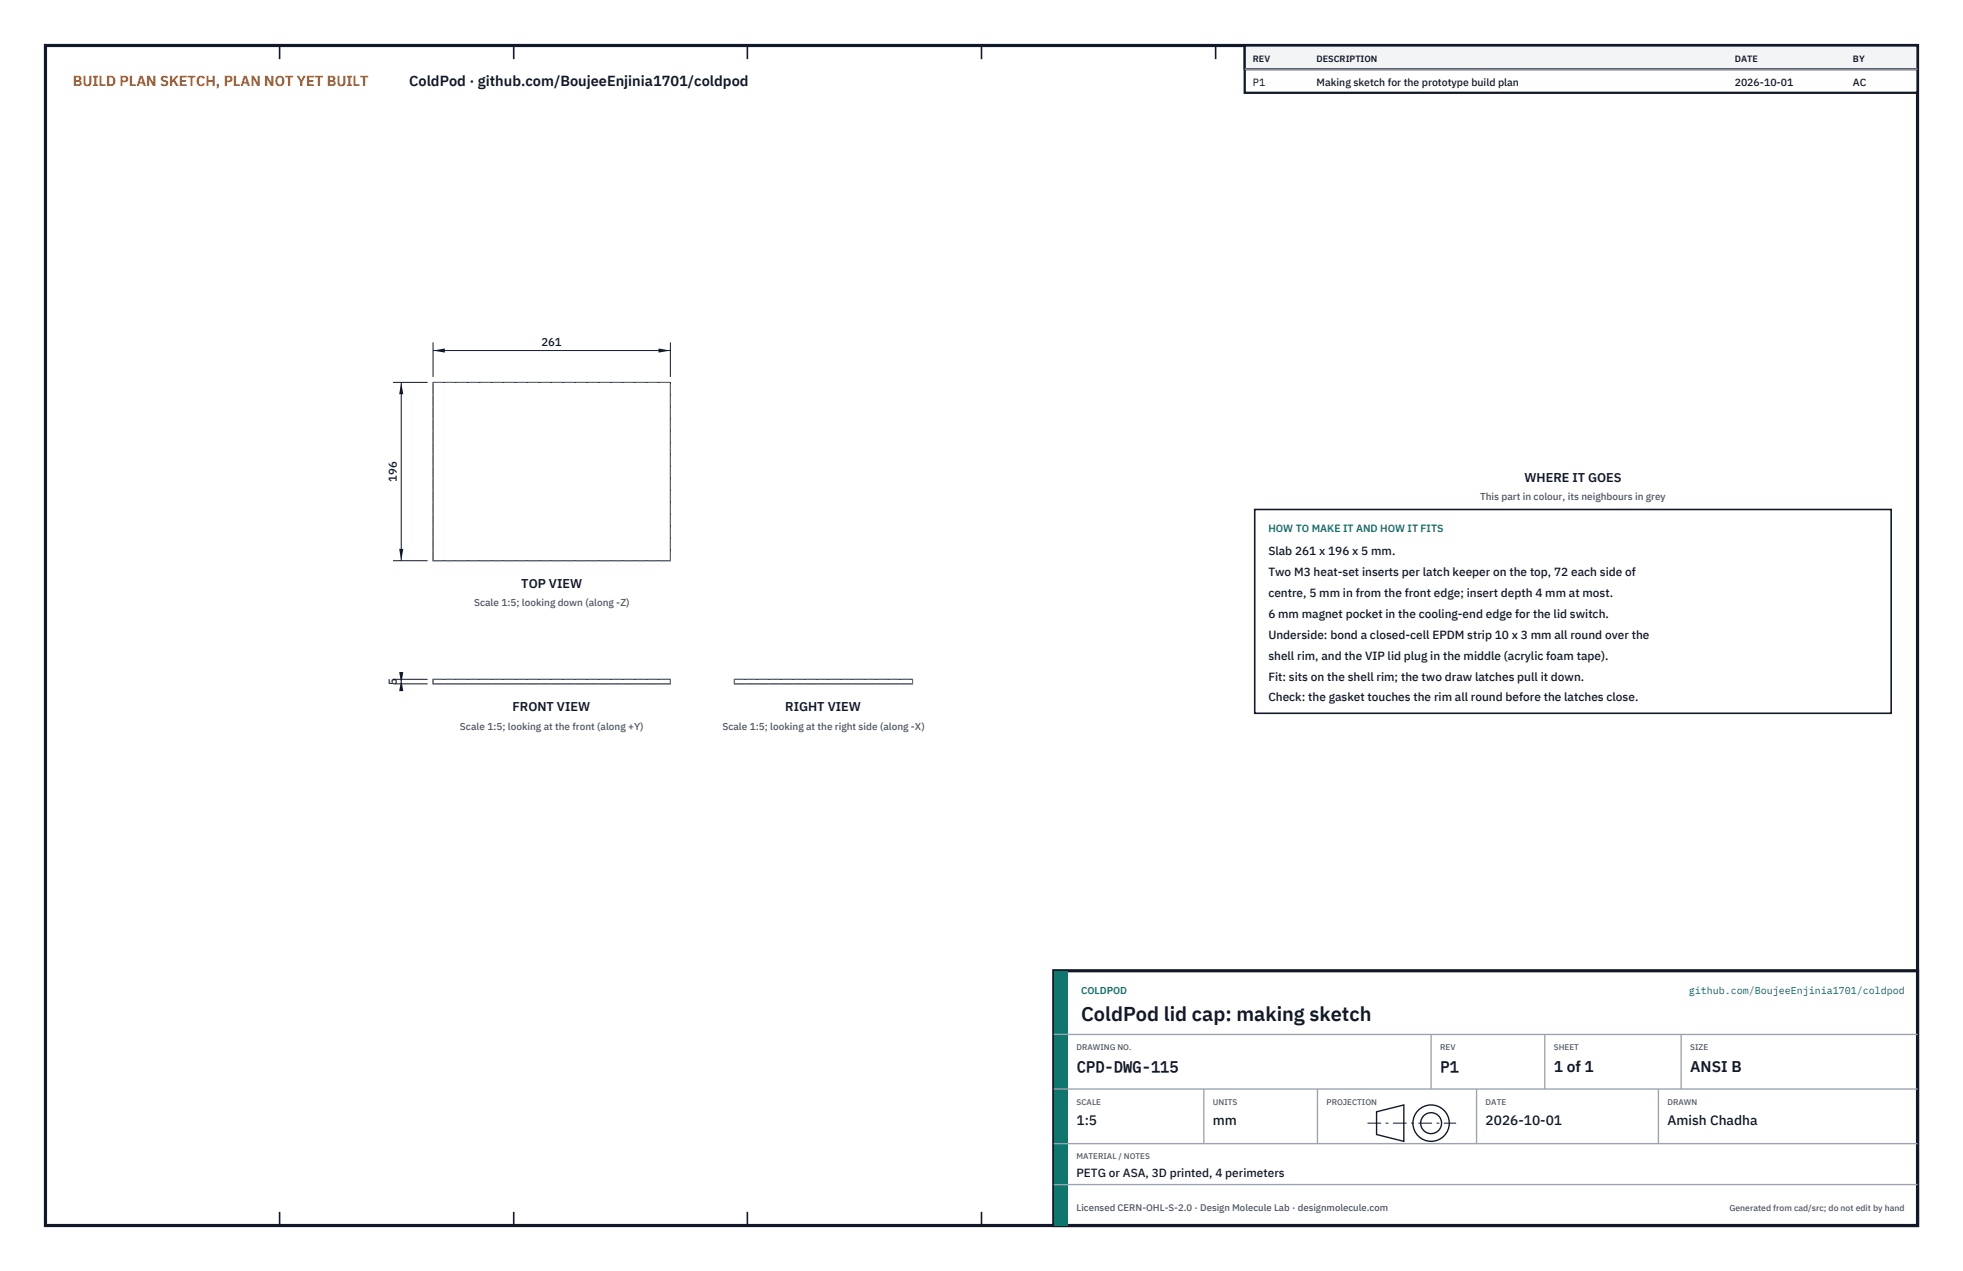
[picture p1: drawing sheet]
<svg xmlns="http://www.w3.org/2000/svg" width="432mm" height="279mm" viewBox="0 0 432 279" stroke-linecap="round" stroke-linejoin="round" font-family="sans-serif">
<defs><g id="words">
<text font-size="4.4" fill="#111827" x="237.8" y="224.4">ColdPod lid cap: making sketch</text>
<g font-size="3.4" fill="#111827">
<text x="236.8" y="235.6">CPD-DWG-115</text>
<text x="316.8" y="235.6">P1</text>
<text x="341.8" y="235.6">1 of 1</text>
<text x="371.8" y="235.6">ANSI B</text>
</g>
<text font-size="3.2" fill="#b45309" x="16" y="19">BUILD PLAN SKETCH, PLAN NOT YET BUILT</text>
<text font-size="3.2" fill="#111827" x="90" y="19">ColdPod · github.com/BoujeeEnjinia1701/coldpod</text>
<g font-size="3" fill="#111827">
<text x="236.8" y="247.2">1:5</text>
<text x="266.8" y="247.2">mm</text>
<text x="326.8" y="247.2">2026-10-01</text>
<text x="366.8" y="247.2">Amish Chadha</text>
</g>
<g font-size="2.8" fill="#111827">
<text x="335.3" y="106">WHERE IT GOES</text>
<text x="114.7" y="129.3">TOP VIEW</text>
<text x="112.7" y="156.4">FRONT VIEW</text>
<text x="172.7" y="156.4">RIGHT VIEW</text>
</g>
<g font-size="2.6" fill="#111827">
<text x="279" y="122">Slab 261 x 196 x 5 mm.</text>
<text x="279" y="126.6">Two M3 heat-set inserts per latch keeper on the top, 72 each side of</text>
<text x="279" y="131.2">centre, 5 mm in from the front edge; insert depth 4 mm at most.</text>
<text x="279" y="135.8">6 mm magnet pocket in the cooling-end edge for the lid switch.</text>
<text x="279" y="140.4">Underside: bond a closed-cell EPDM strip 10 x 3 mm all round over the</text>
<text x="279" y="145">shell rim, and the VIP lid plug in the middle (acrylic foam tape).</text>
<text x="279" y="149.6">Fit: sits on the shell rim; the two draw latches pull it down.</text>
<text x="279" y="154.2">Check: the gasket touches the rim all round before the latches close.</text>
<text x="236.8" y="258.8">PETG or ASA, 3D printed, 4 perimeters</text>
</g>
<g font-size="2.5" fill="#111827">
<text x="119.1" y="76.1">261</text>
<text x="87.3" y="105.9" transform="rotate(-90 87.3 105.9)">196</text>
<text x="87.3" y="150.6" transform="rotate(-90 87.3 150.6)">5</text>
</g>
<g font-size="2.3" fill="#111827">
<text x="275.6" y="18.8">P1</text>
<text x="289.6" y="18.8">Making sketch for the prototype build plan</text>
<text x="381.6" y="18.8">2026-10-01</text>
<text x="407.6" y="18.8">AC</text>
</g>
<text font-size="2.3" fill="#0f766e" x="279" y="117">HOW TO MAKE IT AND HOW IT FITS</text>
<g font-size="2.2" fill="#4b5563">
<text x="325.6" y="110">This part in colour, its neighbours in grey</text>
<text x="104.3" y="133.3">Scale 1:5; looking down (along -Z)</text>
<text x="101.2" y="160.4">Scale 1:5; looking at the front (along +Y)</text>
<text x="158.9" y="160.4">Scale 1:5; looking at the right side (along -X)</text>
</g>
<g font-size="2.2" fill="#0f766e">
<text x="237.8" y="218.4">COLDPOD</text>
<text x="371.5" y="218.4">github.com/BoujeeEnjinia1701/coldpod</text>
</g>
<text font-size="2.1" fill="#4b5563" x="236.8" y="266.2">Licensed CERN-OHL-S-2.0 · Design Molecule Lab · designmolecule.com</text>
<g font-size="2" fill="#111827">
<text x="275.6" y="13.6">REV</text>
<text x="289.6" y="13.6">DESCRIPTION</text>
<text x="381.6" y="13.6">DATE</text>
<text x="407.6" y="13.6">BY</text>
</g>
<text font-size="1.9" fill="#4b5563" x="380.4" y="266.2">Generated from cad/src; do not edit by hand</text>
<g font-size="1.8" fill="#4b5563">
<text x="236.8" y="230.8">DRAWING NO.</text>
<text x="316.8" y="230.8">REV</text>
<text x="341.8" y="230.8">SHEET</text>
<text x="371.8" y="230.8">SIZE</text>
<text x="236.8" y="242.8">SCALE</text>
<text x="266.8" y="242.8">UNITS</text>
<text x="291.8" y="242.8">PROJECTION</text>
<text x="326.8" y="242.8">DATE</text>
<text x="366.8" y="242.8">DRAWN</text>
<text x="236.8" y="254.8">MATERIAL / NOTES</text>
</g>
</g></defs>
<path d="M10 10h411.8v259.4h-411.8z" fill="none" stroke="#111827" stroke-width=".7" stroke-linecap="butt"/>
<g fill="none" stroke="#111827" stroke-width=".35">
<path d="M61.5 10v3M113 10v3M164.4 10v3M215.9 10v3M267.4 10v3M318.9 10v3M370.3 10v3M61.5 266.4v3M113 266.4v3M164.4 266.4v3M215.9 266.4v3M267.4 266.4v3"/>
<path d="M318.9 266.4v3M370.3 266.4v3"/>
</g>
<path d="M95.3 84.1h52.2v39.2h-52.2zM95.3 149.3h52.2v1h-52.2zM161.5 149.3h39.2v1h-39.2z" fill="none" stroke="#111727" stroke-width=".22"/>
<path d="M95.3 84.1h52.2M95.3 123.3v-39.2M95.3 123.3h52.2M147.5 123.3v-39.2M95.3 150.3v-1M95.3 150.3h52.2M95.3 149.3h52.2M147.5 150.3v-1M161.5 150.3v-1M161.5 149.3h39.2M161.5 150.3h39.2M200.7 150.3v-1" fill="none" stroke="#6a7180" stroke-width=".22" stroke-dasharray="2.1 .5"/>
<path d="M95.3 75.3v7.6M95.3 77.1h52.2M147.5 75.3v7.6" fill="none" stroke="#111827" stroke-width=".22"/>
<path d="M95.3 77.1l2.6-.5v.9zM144.9 76.6v.9l2.6-.4z" fill="#111827"/>
<path d="M86.5 84.1h7.6M88.3 84.1v39.2M86.5 123.3h7.6" fill="none" stroke="#111827" stroke-width=".22"/>
<path d="M88.3 84.1l-.5 2.6h.9zM87.8 120.7h.9l-.4 2.6z" fill="#111827"/>
<path d="M86.5 149.3h7.6M86.5 150.3h7.6M88.3 149.3v1" fill="none" stroke="#111827" stroke-width=".22"/>
<path d="M88.3 149.3l-.5 2.6h.9zM87.8 147.7h.9l-.4 2.6z" fill="#111827"/>
<path d="M276 112h140v44.8h-140z" fill="#fff" stroke="#111827" stroke-width=".35"/>
<path d="M273.8 10h148v10.4h-148z" fill="#fff" stroke="#111827" stroke-width=".5"/>
<path d="M273.8 10h148v5.2h-148z" fill="#f3f4f6" stroke="#111827" stroke-width=".5"/>
<path d="M273.8 15.2h148" fill="none" stroke="#9ca3af" stroke-width=".3"/>
<path d="M231.8 213.4h190v56h-190z" fill="#fff" stroke="#111827" stroke-width=".7" stroke-linecap="butt"/>
<path d="M231.8 213.4h3v56h-3z" fill="#0f766e"/>
<path d="M231.8 227.4h190M231.8 239.4h190M264.8 239.4v12M289.8 239.4v12M314.8 227.4v12M324.8 239.4v12M339.8 227.4v12M364.8 239.4v12M369.8 227.4v12M231.8 251.4h190M231.8 260.4h190" fill="none" stroke="#9ca3af" stroke-width=".3"/>
<g fill="none" stroke="#111827" stroke-width=".3">
<path d="M302.8 244.4l6-1.5v8l-6-1.5z"/>
<circle cx="314.8" cy="246.9" r="4"/>
<circle cx="314.8" cy="246.9" r="2.3"/>
</g>
<path d="M300.8 246.9h19.5" fill="none" stroke="#111827" stroke-width=".22" stroke-dasharray="3 1 .6 1" stroke-linecap="butt"/>
<use href="#words"/>
</svg>
